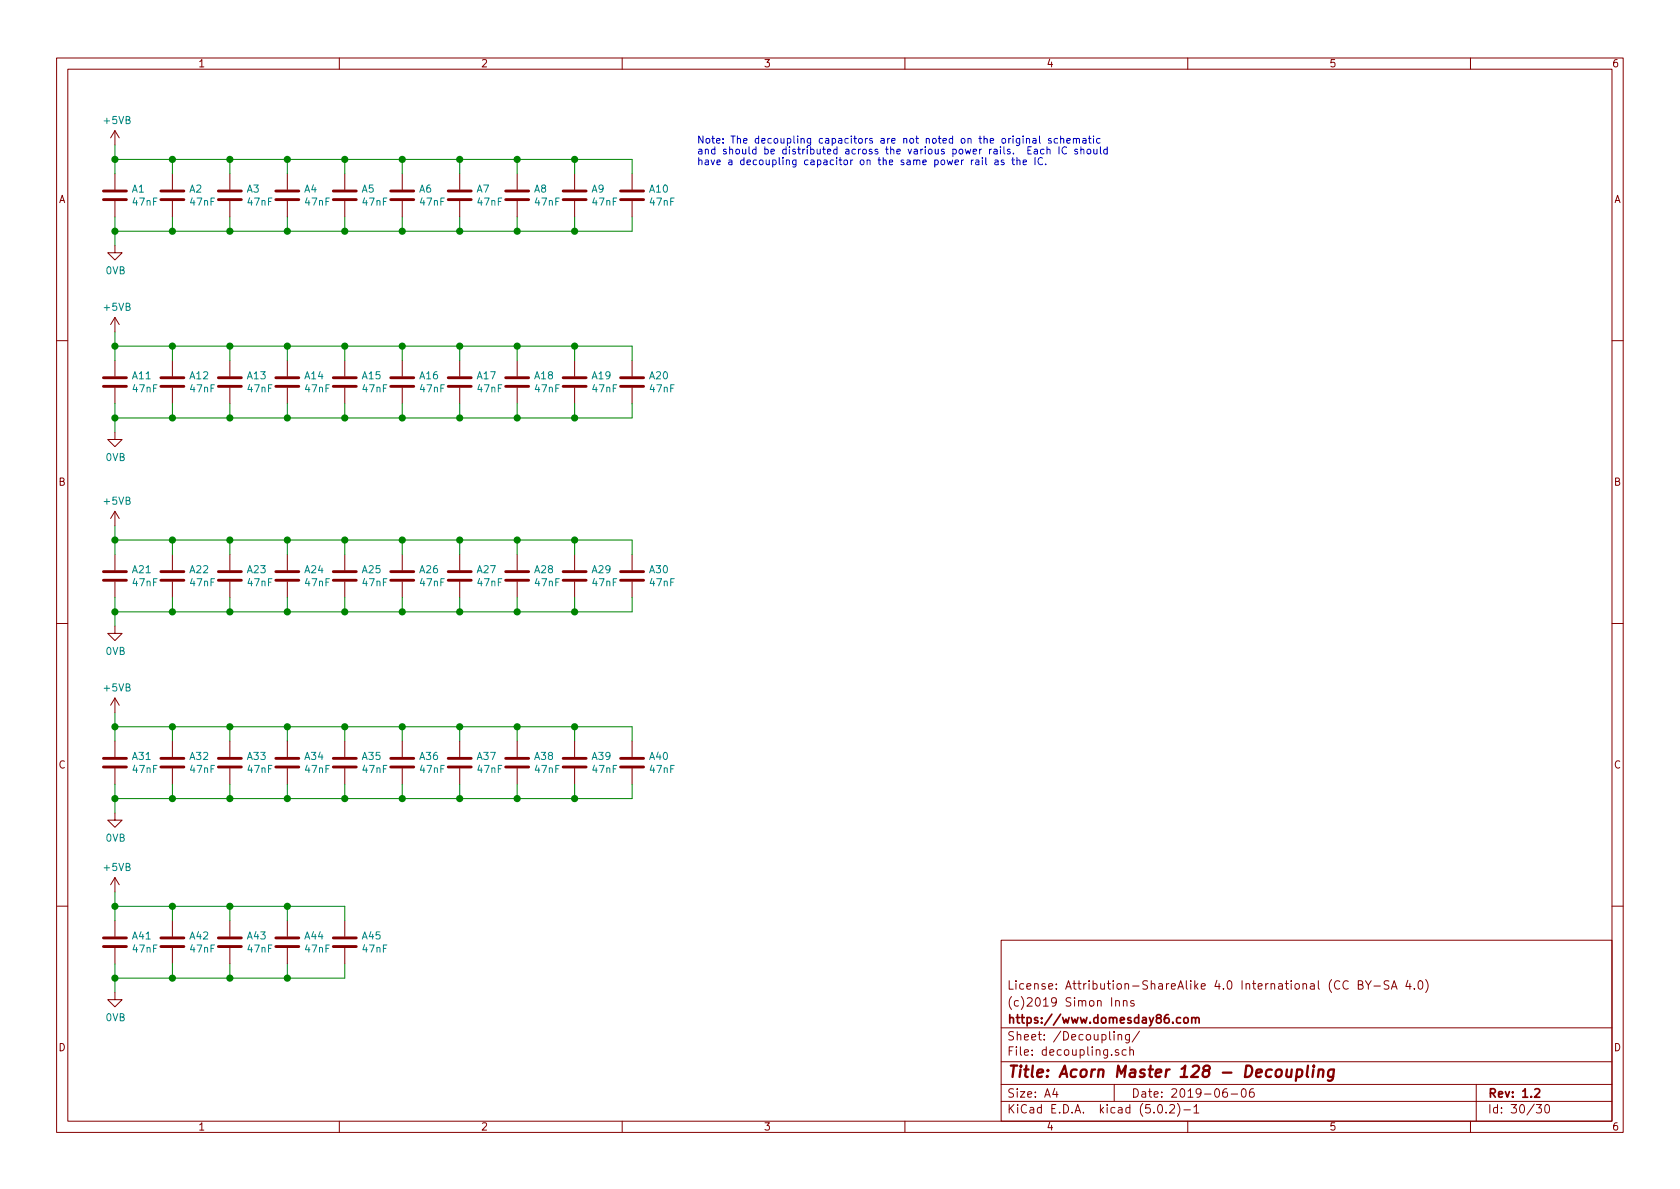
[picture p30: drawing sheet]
EESchema Schematic File Version 4
LIBS:Acorn Master 128-cache
EELAYER 26 0
EELAYER END
$Descr A4 11693 8268
encoding utf-8
Sheet 30 30
Title "Acorn Master 128 - Decoupling"
Date "2019-06-06"
Rev "1.2"
Comp "https://www.domesday86.com"
Comment1 "(c)2019 Simon Inns"
Comment2 "License: Attribution-ShareAlike 4.0 International (CC BY-SA 4.0)"
Comment3 ""
Comment4 ""
$EndDescr
$Comp
L Device:C A5
U 1 1
P 2400 1350
F 0 "A5" H 2515 1396 50  0000 L CNN
F 1 "47nF" H 2515 1305 50  0000 L CNN
F 2 "" H 2438 1200 50  0001 C CNN
F 3 "~" H 2400 1350 50  0001 C CNN
	1    2400 1350
	1    0    0    -1  
$EndComp
$Comp
L Device:C A6
U 1 1
P 2800 1350
F 0 "A6" H 2915 1396 50  0000 L CNN
F 1 "47nF" H 2915 1305 50  0000 L CNN
F 2 "" H 2838 1200 50  0001 C CNN
F 3 "~" H 2800 1350 50  0001 C CNN
	1    2800 1350
	1    0    0    -1  
$EndComp
$Comp
L Device:C A7
U 1 1
P 3200 1350
F 0 "A7" H 3315 1396 50  0000 L CNN
F 1 "47nF" H 3315 1305 50  0000 L CNN
F 2 "" H 3238 1200 50  0001 C CNN
F 3 "~" H 3200 1350 50  0001 C CNN
	1    3200 1350
	1    0    0    -1  
$EndComp
$Comp
L Device:C A8
U 1 1
P 3600 1350
F 0 "A8" H 3715 1396 50  0000 L CNN
F 1 "47nF" H 3715 1305 50  0000 L CNN
F 2 "" H 3638 1200 50  0001 C CNN
F 3 "~" H 3600 1350 50  0001 C CNN
	1    3600 1350
	1    0    0    -1  
$EndComp
$Comp
L Device:C A1
U 1 1
P 800 1350
F 0 "A1" H 915 1396 50  0000 L CNN
F 1 "47nF" H 915 1305 50  0000 L CNN
F 2 "" H 838 1200 50  0001 C CNN
F 3 "~" H 800 1350 50  0001 C CNN
	1    800  1350
	1    0    0    -1  
$EndComp
$Comp
L Device:C A2
U 1 1
P 1200 1350
F 0 "A2" H 1315 1396 50  0000 L CNN
F 1 "47nF" H 1315 1305 50  0000 L CNN
F 2 "" H 1238 1200 50  0001 C CNN
F 3 "~" H 1200 1350 50  0001 C CNN
	1    1200 1350
	1    0    0    -1  
$EndComp
$Comp
L Device:C A3
U 1 1
P 1600 1350
F 0 "A3" H 1715 1396 50  0000 L CNN
F 1 "47nF" H 1715 1305 50  0000 L CNN
F 2 "" H 1638 1200 50  0001 C CNN
F 3 "~" H 1600 1350 50  0001 C CNN
	1    1600 1350
	1    0    0    -1  
$EndComp
$Comp
L Device:C A4
U 1 1
P 2000 1350
F 0 "A4" H 2115 1396 50  0000 L CNN
F 1 "47nF" H 2115 1305 50  0000 L CNN
F 2 "" H 2038 1200 50  0001 C CNN
F 3 "~" H 2000 1350 50  0001 C CNN
	1    2000 1350
	1    0    0    -1  
$EndComp
$Comp
L Device:C A9
U 1 1
P 4000 1350
F 0 "A9" H 4115 1396 50  0000 L CNN
F 1 "47nF" H 4115 1305 50  0000 L CNN
F 2 "" H 4038 1200 50  0001 C CNN
F 3 "~" H 4000 1350 50  0001 C CNN
	1    4000 1350
	1    0    0    -1  
$EndComp
$Comp
L Device:C A10
U 1 1
P 4400 1350
F 0 "A10" H 4515 1396 50  0000 L CNN
F 1 "47nF" H 4515 1305 50  0000 L CNN
F 2 "" H 4438 1200 50  0001 C CNN
F 3 "~" H 4400 1350 50  0001 C CNN
	1    4400 1350
	1    0    0    -1  
$EndComp
Wire Wire Line
	800  1200 800  1100
Wire Wire Line
	800  1100 1200 1100
Wire Wire Line
	4400 1100 4400 1200
Wire Wire Line
	800  1500 800  1600
Wire Wire Line
	800  1600 1200 1600
Wire Wire Line
	4400 1600 4400 1500
Wire Wire Line
	1200 1200 1200 1100
Connection ~ 1200 1100
Wire Wire Line
	1200 1100 1600 1100
Wire Wire Line
	1600 1200 1600 1100
Connection ~ 1600 1100
Wire Wire Line
	1600 1100 2000 1100
Wire Wire Line
	2000 1200 2000 1100
Connection ~ 2000 1100
Wire Wire Line
	2000 1100 2400 1100
Wire Wire Line
	2400 1200 2400 1100
Connection ~ 2400 1100
Wire Wire Line
	2400 1100 2800 1100
Wire Wire Line
	2800 1200 2800 1100
Connection ~ 2800 1100
Wire Wire Line
	2800 1100 3200 1100
Wire Wire Line
	3200 1200 3200 1100
Connection ~ 3200 1100
Wire Wire Line
	3200 1100 3600 1100
Wire Wire Line
	3600 1200 3600 1100
Connection ~ 3600 1100
Wire Wire Line
	3600 1100 4000 1100
Wire Wire Line
	4000 1200 4000 1100
Connection ~ 4000 1100
Wire Wire Line
	4000 1100 4400 1100
Wire Wire Line
	4000 1500 4000 1600
Connection ~ 4000 1600
Wire Wire Line
	4000 1600 4400 1600
Wire Wire Line
	3600 1500 3600 1600
Connection ~ 3600 1600
Wire Wire Line
	3600 1600 4000 1600
Wire Wire Line
	3200 1500 3200 1600
Connection ~ 3200 1600
Wire Wire Line
	3200 1600 3600 1600
Wire Wire Line
	2800 1500 2800 1600
Connection ~ 2800 1600
Wire Wire Line
	2800 1600 3200 1600
Wire Wire Line
	2400 1500 2400 1600
Connection ~ 2400 1600
Wire Wire Line
	2400 1600 2800 1600
Wire Wire Line
	2000 1500 2000 1600
Connection ~ 2000 1600
Wire Wire Line
	2000 1600 2400 1600
Wire Wire Line
	1600 1500 1600 1600
Connection ~ 1600 1600
Wire Wire Line
	1600 1600 2000 1600
Wire Wire Line
	1200 1500 1200 1600
Connection ~ 1200 1600
Wire Wire Line
	1200 1600 1600 1600
Wire Wire Line
	800  1100 800  1000
Connection ~ 800  1100
Wire Wire Line
	800  1600 800  1700
Connection ~ 800  1600
$Comp
L AcornMaster:+5VB #PWR0330
U 1 1
P 800 1000
F 0 "#PWR0330" H 800 850 50  0001 C CNN
F 1 "+5VB" H 815 1173 50  0000 C CNN
F 2 "" H 800 1000 50  0001 C CNN
F 3 "" H 800 1000 50  0001 C CNN
	1    800  1000
	1    0    0    -1  
$EndComp
$Comp
L AcornMaster:0VB #PWR0341
U 1 1
P 800 1700
F 0 "#PWR0341" H 800 1450 50  0001 C CNN
F 1 "0VB" H 805 1527 50  0000 C CNN
F 2 "" H 800 1700 50  0001 C CNN
F 3 "" H 800 1700 50  0001 C CNN
	1    800  1700
	1    0    0    -1  
$EndComp
$Comp
L Device:C A15
U 1 1
P 2400 2650
F 0 "A15" H 2515 2696 50  0000 L CNN
F 1 "47nF" H 2515 2605 50  0000 L CNN
F 2 "" H 2438 2500 50  0001 C CNN
F 3 "~" H 2400 2650 50  0001 C CNN
	1    2400 2650
	1    0    0    -1  
$EndComp
$Comp
L Device:C A16
U 1 1
P 2800 2650
F 0 "A16" H 2915 2696 50  0000 L CNN
F 1 "47nF" H 2915 2605 50  0000 L CNN
F 2 "" H 2838 2500 50  0001 C CNN
F 3 "~" H 2800 2650 50  0001 C CNN
	1    2800 2650
	1    0    0    -1  
$EndComp
$Comp
L Device:C A17
U 1 1
P 3200 2650
F 0 "A17" H 3315 2696 50  0000 L CNN
F 1 "47nF" H 3315 2605 50  0000 L CNN
F 2 "" H 3238 2500 50  0001 C CNN
F 3 "~" H 3200 2650 50  0001 C CNN
	1    3200 2650
	1    0    0    -1  
$EndComp
$Comp
L Device:C A18
U 1 1
P 3600 2650
F 0 "A18" H 3715 2696 50  0000 L CNN
F 1 "47nF" H 3715 2605 50  0000 L CNN
F 2 "" H 3638 2500 50  0001 C CNN
F 3 "~" H 3600 2650 50  0001 C CNN
	1    3600 2650
	1    0    0    -1  
$EndComp
$Comp
L Device:C A11
U 1 1
P 800 2650
F 0 "A11" H 915 2696 50  0000 L CNN
F 1 "47nF" H 915 2605 50  0000 L CNN
F 2 "" H 838 2500 50  0001 C CNN
F 3 "~" H 800 2650 50  0001 C CNN
	1    800  2650
	1    0    0    -1  
$EndComp
$Comp
L Device:C A12
U 1 1
P 1200 2650
F 0 "A12" H 1315 2696 50  0000 L CNN
F 1 "47nF" H 1315 2605 50  0000 L CNN
F 2 "" H 1238 2500 50  0001 C CNN
F 3 "~" H 1200 2650 50  0001 C CNN
	1    1200 2650
	1    0    0    -1  
$EndComp
$Comp
L Device:C A13
U 1 1
P 1600 2650
F 0 "A13" H 1715 2696 50  0000 L CNN
F 1 "47nF" H 1715 2605 50  0000 L CNN
F 2 "" H 1638 2500 50  0001 C CNN
F 3 "~" H 1600 2650 50  0001 C CNN
	1    1600 2650
	1    0    0    -1  
$EndComp
$Comp
L Device:C A14
U 1 1
P 2000 2650
F 0 "A14" H 2115 2696 50  0000 L CNN
F 1 "47nF" H 2115 2605 50  0000 L CNN
F 2 "" H 2038 2500 50  0001 C CNN
F 3 "~" H 2000 2650 50  0001 C CNN
	1    2000 2650
	1    0    0    -1  
$EndComp
$Comp
L Device:C A19
U 1 1
P 4000 2650
F 0 "A19" H 4115 2696 50  0000 L CNN
F 1 "47nF" H 4115 2605 50  0000 L CNN
F 2 "" H 4038 2500 50  0001 C CNN
F 3 "~" H 4000 2650 50  0001 C CNN
	1    4000 2650
	1    0    0    -1  
$EndComp
$Comp
L Device:C A20
U 1 1
P 4400 2650
F 0 "A20" H 4515 2696 50  0000 L CNN
F 1 "47nF" H 4515 2605 50  0000 L CNN
F 2 "" H 4438 2500 50  0001 C CNN
F 3 "~" H 4400 2650 50  0001 C CNN
	1    4400 2650
	1    0    0    -1  
$EndComp
Wire Wire Line
	800  2500 800  2400
Wire Wire Line
	800  2400 1200 2400
Wire Wire Line
	4400 2400 4400 2500
Wire Wire Line
	800  2800 800  2900
Wire Wire Line
	800  2900 1200 2900
Wire Wire Line
	4400 2900 4400 2800
Wire Wire Line
	1200 2500 1200 2400
Connection ~ 1200 2400
Wire Wire Line
	1200 2400 1600 2400
Wire Wire Line
	1600 2500 1600 2400
Connection ~ 1600 2400
Wire Wire Line
	1600 2400 2000 2400
Wire Wire Line
	2000 2500 2000 2400
Connection ~ 2000 2400
Wire Wire Line
	2000 2400 2400 2400
Wire Wire Line
	2400 2500 2400 2400
Connection ~ 2400 2400
Wire Wire Line
	2400 2400 2800 2400
Wire Wire Line
	2800 2500 2800 2400
Connection ~ 2800 2400
Wire Wire Line
	2800 2400 3200 2400
Wire Wire Line
	3200 2500 3200 2400
Connection ~ 3200 2400
Wire Wire Line
	3200 2400 3600 2400
Wire Wire Line
	3600 2500 3600 2400
Connection ~ 3600 2400
Wire Wire Line
	3600 2400 4000 2400
Wire Wire Line
	4000 2500 4000 2400
Connection ~ 4000 2400
Wire Wire Line
	4000 2400 4400 2400
Wire Wire Line
	4000 2800 4000 2900
Connection ~ 4000 2900
Wire Wire Line
	4000 2900 4400 2900
Wire Wire Line
	3600 2800 3600 2900
Connection ~ 3600 2900
Wire Wire Line
	3600 2900 4000 2900
Wire Wire Line
	3200 2800 3200 2900
Connection ~ 3200 2900
Wire Wire Line
	3200 2900 3600 2900
Wire Wire Line
	2800 2800 2800 2900
Connection ~ 2800 2900
Wire Wire Line
	2800 2900 3200 2900
Wire Wire Line
	2400 2800 2400 2900
Connection ~ 2400 2900
Wire Wire Line
	2400 2900 2800 2900
Wire Wire Line
	2000 2800 2000 2900
Connection ~ 2000 2900
Wire Wire Line
	2000 2900 2400 2900
Wire Wire Line
	1600 2800 1600 2900
Connection ~ 1600 2900
Wire Wire Line
	1600 2900 2000 2900
Wire Wire Line
	1200 2800 1200 2900
Connection ~ 1200 2900
Wire Wire Line
	1200 2900 1600 2900
Wire Wire Line
	800  2400 800  2300
Connection ~ 800  2400
Wire Wire Line
	800  2900 800  3000
Connection ~ 800  2900
$Comp
L AcornMaster:+5VB #PWR0342
U 1 1
P 800 2300
F 0 "#PWR0342" H 800 2150 50  0001 C CNN
F 1 "+5VB" H 815 2473 50  0000 C CNN
F 2 "" H 800 2300 50  0001 C CNN
F 3 "" H 800 2300 50  0001 C CNN
	1    800  2300
	1    0    0    -1  
$EndComp
$Comp
L AcornMaster:0VB #PWR0343
U 1 1
P 800 3000
F 0 "#PWR0343" H 800 2750 50  0001 C CNN
F 1 "0VB" H 805 2827 50  0000 C CNN
F 2 "" H 800 3000 50  0001 C CNN
F 3 "" H 800 3000 50  0001 C CNN
	1    800  3000
	1    0    0    -1  
$EndComp
$Comp
L Device:C A25
U 1 1
P 2400 4000
F 0 "A25" H 2515 4046 50  0000 L CNN
F 1 "47nF" H 2515 3955 50  0000 L CNN
F 2 "" H 2438 3850 50  0001 C CNN
F 3 "~" H 2400 4000 50  0001 C CNN
	1    2400 4000
	1    0    0    -1  
$EndComp
$Comp
L Device:C A26
U 1 1
P 2800 4000
F 0 "A26" H 2915 4046 50  0000 L CNN
F 1 "47nF" H 2915 3955 50  0000 L CNN
F 2 "" H 2838 3850 50  0001 C CNN
F 3 "~" H 2800 4000 50  0001 C CNN
	1    2800 4000
	1    0    0    -1  
$EndComp
$Comp
L Device:C A27
U 1 1
P 3200 4000
F 0 "A27" H 3315 4046 50  0000 L CNN
F 1 "47nF" H 3315 3955 50  0000 L CNN
F 2 "" H 3238 3850 50  0001 C CNN
F 3 "~" H 3200 4000 50  0001 C CNN
	1    3200 4000
	1    0    0    -1  
$EndComp
$Comp
L Device:C A28
U 1 1
P 3600 4000
F 0 "A28" H 3715 4046 50  0000 L CNN
F 1 "47nF" H 3715 3955 50  0000 L CNN
F 2 "" H 3638 3850 50  0001 C CNN
F 3 "~" H 3600 4000 50  0001 C CNN
	1    3600 4000
	1    0    0    -1  
$EndComp
$Comp
L Device:C A21
U 1 1
P 800 4000
F 0 "A21" H 915 4046 50  0000 L CNN
F 1 "47nF" H 915 3955 50  0000 L CNN
F 2 "" H 838 3850 50  0001 C CNN
F 3 "~" H 800 4000 50  0001 C CNN
	1    800  4000
	1    0    0    -1  
$EndComp
$Comp
L Device:C A22
U 1 1
P 1200 4000
F 0 "A22" H 1315 4046 50  0000 L CNN
F 1 "47nF" H 1315 3955 50  0000 L CNN
F 2 "" H 1238 3850 50  0001 C CNN
F 3 "~" H 1200 4000 50  0001 C CNN
	1    1200 4000
	1    0    0    -1  
$EndComp
$Comp
L Device:C A23
U 1 1
P 1600 4000
F 0 "A23" H 1715 4046 50  0000 L CNN
F 1 "47nF" H 1715 3955 50  0000 L CNN
F 2 "" H 1638 3850 50  0001 C CNN
F 3 "~" H 1600 4000 50  0001 C CNN
	1    1600 4000
	1    0    0    -1  
$EndComp
$Comp
L Device:C A24
U 1 1
P 2000 4000
F 0 "A24" H 2115 4046 50  0000 L CNN
F 1 "47nF" H 2115 3955 50  0000 L CNN
F 2 "" H 2038 3850 50  0001 C CNN
F 3 "~" H 2000 4000 50  0001 C CNN
	1    2000 4000
	1    0    0    -1  
$EndComp
$Comp
L Device:C A29
U 1 1
P 4000 4000
F 0 "A29" H 4115 4046 50  0000 L CNN
F 1 "47nF" H 4115 3955 50  0000 L CNN
F 2 "" H 4038 3850 50  0001 C CNN
F 3 "~" H 4000 4000 50  0001 C CNN
	1    4000 4000
	1    0    0    -1  
$EndComp
$Comp
L Device:C A30
U 1 1
P 4400 4000
F 0 "A30" H 4515 4046 50  0000 L CNN
F 1 "47nF" H 4515 3955 50  0000 L CNN
F 2 "" H 4438 3850 50  0001 C CNN
F 3 "~" H 4400 4000 50  0001 C CNN
	1    4400 4000
	1    0    0    -1  
$EndComp
Wire Wire Line
	800  3850 800  3750
Wire Wire Line
	800  3750 1200 3750
Wire Wire Line
	4400 3750 4400 3850
Wire Wire Line
	800  4150 800  4250
Wire Wire Line
	800  4250 1200 4250
Wire Wire Line
	4400 4250 4400 4150
Wire Wire Line
	1200 3850 1200 3750
Connection ~ 1200 3750
Wire Wire Line
	1200 3750 1600 3750
Wire Wire Line
	1600 3850 1600 3750
Connection ~ 1600 3750
Wire Wire Line
	1600 3750 2000 3750
Wire Wire Line
	2000 3850 2000 3750
Connection ~ 2000 3750
Wire Wire Line
	2000 3750 2400 3750
Wire Wire Line
	2400 3850 2400 3750
Connection ~ 2400 3750
Wire Wire Line
	2400 3750 2800 3750
Wire Wire Line
	2800 3850 2800 3750
Connection ~ 2800 3750
Wire Wire Line
	2800 3750 3200 3750
Wire Wire Line
	3200 3850 3200 3750
Connection ~ 3200 3750
Wire Wire Line
	3200 3750 3600 3750
Wire Wire Line
	3600 3850 3600 3750
Connection ~ 3600 3750
Wire Wire Line
	3600 3750 4000 3750
Wire Wire Line
	4000 3850 4000 3750
Connection ~ 4000 3750
Wire Wire Line
	4000 3750 4400 3750
Wire Wire Line
	4000 4150 4000 4250
Connection ~ 4000 4250
Wire Wire Line
	4000 4250 4400 4250
Wire Wire Line
	3600 4150 3600 4250
Connection ~ 3600 4250
Wire Wire Line
	3600 4250 4000 4250
Wire Wire Line
	3200 4150 3200 4250
Connection ~ 3200 4250
Wire Wire Line
	3200 4250 3600 4250
Wire Wire Line
	2800 4150 2800 4250
Connection ~ 2800 4250
Wire Wire Line
	2800 4250 3200 4250
Wire Wire Line
	2400 4150 2400 4250
Connection ~ 2400 4250
Wire Wire Line
	2400 4250 2800 4250
Wire Wire Line
	2000 4150 2000 4250
Connection ~ 2000 4250
Wire Wire Line
	2000 4250 2400 4250
Wire Wire Line
	1600 4150 1600 4250
Connection ~ 1600 4250
Wire Wire Line
	1600 4250 2000 4250
Wire Wire Line
	1200 4150 1200 4250
Connection ~ 1200 4250
Wire Wire Line
	1200 4250 1600 4250
Wire Wire Line
	800  3750 800  3650
Connection ~ 800  3750
Wire Wire Line
	800  4250 800  4350
Connection ~ 800  4250
$Comp
L AcornMaster:+5VB #PWR0344
U 1 1
P 800 3650
F 0 "#PWR0344" H 800 3500 50  0001 C CNN
F 1 "+5VB" H 815 3823 50  0000 C CNN
F 2 "" H 800 3650 50  0001 C CNN
F 3 "" H 800 3650 50  0001 C CNN
	1    800  3650
	1    0    0    -1  
$EndComp
$Comp
L AcornMaster:0VB #PWR0345
U 1 1
P 800 4350
F 0 "#PWR0345" H 800 4100 50  0001 C CNN
F 1 "0VB" H 805 4177 50  0000 C CNN
F 2 "" H 800 4350 50  0001 C CNN
F 3 "" H 800 4350 50  0001 C CNN
	1    800  4350
	1    0    0    -1  
$EndComp
$Comp
L Device:C A35
U 1 1
P 2400 5300
F 0 "A35" H 2515 5346 50  0000 L CNN
F 1 "47nF" H 2515 5255 50  0000 L CNN
F 2 "" H 2438 5150 50  0001 C CNN
F 3 "~" H 2400 5300 50  0001 C CNN
	1    2400 5300
	1    0    0    -1  
$EndComp
$Comp
L Device:C A36
U 1 1
P 2800 5300
F 0 "A36" H 2915 5346 50  0000 L CNN
F 1 "47nF" H 2915 5255 50  0000 L CNN
F 2 "" H 2838 5150 50  0001 C CNN
F 3 "~" H 2800 5300 50  0001 C CNN
	1    2800 5300
	1    0    0    -1  
$EndComp
$Comp
L Device:C A37
U 1 1
P 3200 5300
F 0 "A37" H 3315 5346 50  0000 L CNN
F 1 "47nF" H 3315 5255 50  0000 L CNN
F 2 "" H 3238 5150 50  0001 C CNN
F 3 "~" H 3200 5300 50  0001 C CNN
	1    3200 5300
	1    0    0    -1  
$EndComp
$Comp
L Device:C A38
U 1 1
P 3600 5300
F 0 "A38" H 3715 5346 50  0000 L CNN
F 1 "47nF" H 3715 5255 50  0000 L CNN
F 2 "" H 3638 5150 50  0001 C CNN
F 3 "~" H 3600 5300 50  0001 C CNN
	1    3600 5300
	1    0    0    -1  
$EndComp
$Comp
L Device:C A31
U 1 1
P 800 5300
F 0 "A31" H 915 5346 50  0000 L CNN
F 1 "47nF" H 915 5255 50  0000 L CNN
F 2 "" H 838 5150 50  0001 C CNN
F 3 "~" H 800 5300 50  0001 C CNN
	1    800  5300
	1    0    0    -1  
$EndComp
$Comp
L Device:C A32
U 1 1
P 1200 5300
F 0 "A32" H 1315 5346 50  0000 L CNN
F 1 "47nF" H 1315 5255 50  0000 L CNN
F 2 "" H 1238 5150 50  0001 C CNN
F 3 "~" H 1200 5300 50  0001 C CNN
	1    1200 5300
	1    0    0    -1  
$EndComp
$Comp
L Device:C A33
U 1 1
P 1600 5300
F 0 "A33" H 1715 5346 50  0000 L CNN
F 1 "47nF" H 1715 5255 50  0000 L CNN
F 2 "" H 1638 5150 50  0001 C CNN
F 3 "~" H 1600 5300 50  0001 C CNN
	1    1600 5300
	1    0    0    -1  
$EndComp
$Comp
L Device:C A34
U 1 1
P 2000 5300
F 0 "A34" H 2115 5346 50  0000 L CNN
F 1 "47nF" H 2115 5255 50  0000 L CNN
F 2 "" H 2038 5150 50  0001 C CNN
F 3 "~" H 2000 5300 50  0001 C CNN
	1    2000 5300
	1    0    0    -1  
$EndComp
$Comp
L Device:C A39
U 1 1
P 4000 5300
F 0 "A39" H 4115 5346 50  0000 L CNN
F 1 "47nF" H 4115 5255 50  0000 L CNN
F 2 "" H 4038 5150 50  0001 C CNN
F 3 "~" H 4000 5300 50  0001 C CNN
	1    4000 5300
	1    0    0    -1  
$EndComp
$Comp
L Device:C A40
U 1 1
P 4400 5300
F 0 "A40" H 4515 5346 50  0000 L CNN
F 1 "47nF" H 4515 5255 50  0000 L CNN
F 2 "" H 4438 5150 50  0001 C CNN
F 3 "~" H 4400 5300 50  0001 C CNN
	1    4400 5300
	1    0    0    -1  
$EndComp
Wire Wire Line
	800  5150 800  5050
Wire Wire Line
	800  5050 1200 5050
Wire Wire Line
	4400 5050 4400 5150
Wire Wire Line
	800  5450 800  5550
Wire Wire Line
	800  5550 1200 5550
Wire Wire Line
	4400 5550 4400 5450
Wire Wire Line
	1200 5150 1200 5050
Connection ~ 1200 5050
Wire Wire Line
	1200 5050 1600 5050
Wire Wire Line
	1600 5150 1600 5050
Connection ~ 1600 5050
Wire Wire Line
	1600 5050 2000 5050
Wire Wire Line
	2000 5150 2000 5050
Connection ~ 2000 5050
Wire Wire Line
	2000 5050 2400 5050
Wire Wire Line
	2400 5150 2400 5050
Connection ~ 2400 5050
Wire Wire Line
	2400 5050 2800 5050
Wire Wire Line
	2800 5150 2800 5050
Connection ~ 2800 5050
Wire Wire Line
	2800 5050 3200 5050
Wire Wire Line
	3200 5150 3200 5050
Connection ~ 3200 5050
Wire Wire Line
	3200 5050 3600 5050
Wire Wire Line
	3600 5150 3600 5050
Connection ~ 3600 5050
Wire Wire Line
	3600 5050 4000 5050
Wire Wire Line
	4000 5150 4000 5050
Connection ~ 4000 5050
Wire Wire Line
	4000 5050 4400 5050
Wire Wire Line
	4000 5450 4000 5550
Connection ~ 4000 5550
Wire Wire Line
	4000 5550 4400 5550
Wire Wire Line
	3600 5450 3600 5550
Connection ~ 3600 5550
Wire Wire Line
	3600 5550 4000 5550
Wire Wire Line
	3200 5450 3200 5550
Connection ~ 3200 5550
Wire Wire Line
	3200 5550 3600 5550
Wire Wire Line
	2800 5450 2800 5550
Connection ~ 2800 5550
Wire Wire Line
	2800 5550 3200 5550
Wire Wire Line
	2400 5450 2400 5550
Connection ~ 2400 5550
Wire Wire Line
	2400 5550 2800 5550
Wire Wire Line
	2000 5450 2000 5550
Connection ~ 2000 5550
Wire Wire Line
	2000 5550 2400 5550
Wire Wire Line
	1600 5450 1600 5550
Connection ~ 1600 5550
Wire Wire Line
	1600 5550 2000 5550
Wire Wire Line
	1200 5450 1200 5550
Connection ~ 1200 5550
Wire Wire Line
	1200 5550 1600 5550
Wire Wire Line
	800  5050 800  4950
Connection ~ 800  5050
Wire Wire Line
	800  5550 800  5650
Connection ~ 800  5550
$Comp
L AcornMaster:+5VB #PWR0346
U 1 1
P 800 4950
F 0 "#PWR0346" H 800 4800 50  0001 C CNN
F 1 "+5VB" H 815 5123 50  0000 C CNN
F 2 "" H 800 4950 50  0001 C CNN
F 3 "" H 800 4950 50  0001 C CNN
	1    800  4950
	1    0    0    -1  
$EndComp
$Comp
L AcornMaster:0VB #PWR0347
U 1 1
P 800 5650
F 0 "#PWR0347" H 800 5400 50  0001 C CNN
F 1 "0VB" H 805 5477 50  0000 C CNN
F 2 "" H 800 5650 50  0001 C CNN
F 3 "" H 800 5650 50  0001 C CNN
	1    800  5650
	1    0    0    -1  
$EndComp
$Comp
L Device:C A45
U 1 1
P 2400 6550
F 0 "A45" H 2515 6596 50  0000 L CNN
F 1 "47nF" H 2515 6505 50  0000 L CNN
F 2 "" H 2438 6400 50  0001 C CNN
F 3 "~" H 2400 6550 50  0001 C CNN
	1    2400 6550
	1    0    0    -1  
$EndComp
$Comp
L Device:C A41
U 1 1
P 800 6550
F 0 "A41" H 915 6596 50  0000 L CNN
F 1 "47nF" H 915 6505 50  0000 L CNN
F 2 "" H 838 6400 50  0001 C CNN
F 3 "~" H 800 6550 50  0001 C CNN
	1    800  6550
	1    0    0    -1  
$EndComp
$Comp
L Device:C A42
U 1 1
P 1200 6550
F 0 "A42" H 1315 6596 50  0000 L CNN
F 1 "47nF" H 1315 6505 50  0000 L CNN
F 2 "" H 1238 6400 50  0001 C CNN
F 3 "~" H 1200 6550 50  0001 C CNN
	1    1200 6550
	1    0    0    -1  
$EndComp
$Comp
L Device:C A43
U 1 1
P 1600 6550
F 0 "A43" H 1715 6596 50  0000 L CNN
F 1 "47nF" H 1715 6505 50  0000 L CNN
F 2 "" H 1638 6400 50  0001 C CNN
F 3 "~" H 1600 6550 50  0001 C CNN
	1    1600 6550
	1    0    0    -1  
$EndComp
$Comp
L Device:C A44
U 1 1
P 2000 6550
F 0 "A44" H 2115 6596 50  0000 L CNN
F 1 "47nF" H 2115 6505 50  0000 L CNN
F 2 "" H 2038 6400 50  0001 C CNN
F 3 "~" H 2000 6550 50  0001 C CNN
	1    2000 6550
	1    0    0    -1  
$EndComp
Wire Wire Line
	800  6400 800  6300
Wire Wire Line
	800  6300 1200 6300
Wire Wire Line
	800  6700 800  6800
Wire Wire Line
	800  6800 1200 6800
Wire Wire Line
	1200 6400 1200 6300
Connection ~ 1200 6300
Wire Wire Line
	1200 6300 1600 6300
Wire Wire Line
	1600 6400 1600 6300
Connection ~ 1600 6300
Wire Wire Line
	1600 6300 2000 6300
Wire Wire Line
	2000 6400 2000 6300
Connection ~ 2000 6300
Wire Wire Line
	2000 6300 2400 6300
Wire Wire Line
	2400 6400 2400 6300
Wire Wire Line
	2400 6700 2400 6800
Wire Wire Line
	2000 6700 2000 6800
Connection ~ 2000 6800
Wire Wire Line
	2000 6800 2400 6800
Wire Wire Line
	1600 6700 1600 6800
Connection ~ 1600 6800
Wire Wire Line
	1600 6800 2000 6800
Wire Wire Line
	1200 6700 1200 6800
Connection ~ 1200 6800
Wire Wire Line
	1200 6800 1600 6800
Wire Wire Line
	800  6300 800  6200
Connection ~ 800  6300
Wire Wire Line
	800  6800 800  6900
Connection ~ 800  6800
$Comp
L AcornMaster:+5VB #PWR0348
U 1 1
P 800 6200
F 0 "#PWR0348" H 800 6050 50  0001 C CNN
F 1 "+5VB" H 815 6373 50  0000 C CNN
F 2 "" H 800 6200 50  0001 C CNN
F 3 "" H 800 6200 50  0001 C CNN
	1    800  6200
	1    0    0    -1  
$EndComp
$Comp
L AcornMaster:0VB #PWR0349
U 1 1
P 800 6900
F 0 "#PWR0349" H 800 6650 50  0001 C CNN
F 1 "0VB" H 805 6727 50  0000 C CNN
F 2 "" H 800 6900 50  0001 C CNN
F 3 "" H 800 6900 50  0001 C CNN
	1    800  6900
	1    0    0    -1  
$EndComp
Text Notes 4850 1150 0    50   ~ 0
Note: The decoupling capacitors are not noted on the original schematic\nand should be distributed across the various power rails.  Each IC should\nhave a decoupling capacitor on the same power rail as the IC.
$EndSCHEMATC
